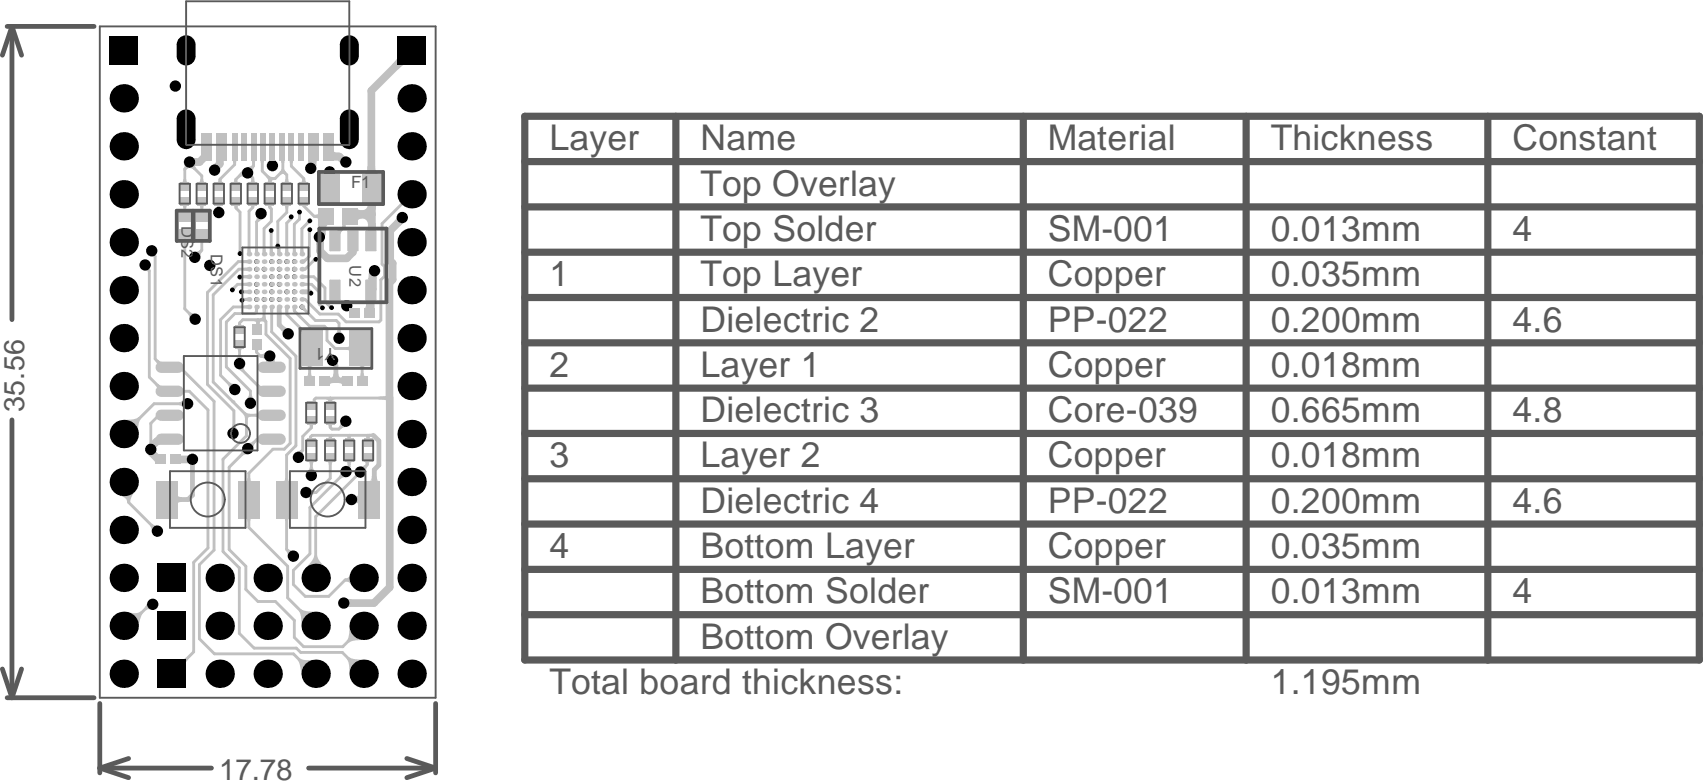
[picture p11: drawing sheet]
<svg xmlns="http://www.w3.org/2000/svg" width="301mm" height="138mm" viewBox="0 0 301 138" stroke-linecap="round" stroke-linejoin="round" font-family="sans-serif">
<defs><g id="words">
<g font-size="6.3" fill="#5a5a5a">
<text x="96.9" y="26.5">Layer</text>
<text x="123.5" y="26.5">Name</text>
<text x="184.8" y="26.5">Material</text>
<text x="224.1" y="26.5">Thickness</text>
<text x="266.8" y="26.5">Constant</text>
<text x="123.5" y="34.5">Top Overlay</text>
<text x="123.5" y="42.5">Top Solder</text>
<text x="184.8" y="42.5">SM-001</text>
<text x="224.1" y="42.5">0.013mm</text>
<text x="266.8" y="42.5">4</text>
<text x="96.9" y="50.5">1</text>
<text x="123.5" y="50.5">Top Layer</text>
<text x="184.8" y="50.5">Copper</text>
<text x="224.1" y="50.5">0.035mm</text>
<text x="123.5" y="58.5">Dielectric 2</text>
<text x="184.8" y="58.5">PP-022</text>
<text x="224.1" y="58.5">0.200mm</text>
<text x="266.8" y="58.5">4.6</text>
<text x="96.9" y="66.5">2</text>
<text x="123.5" y="66.5">Layer 1</text>
<text x="184.8" y="66.5">Copper</text>
<text x="224.1" y="66.5">0.018mm</text>
<text x="123.5" y="74.5">Dielectric 3</text>
<text x="184.8" y="74.5">Core-039</text>
<text x="224.1" y="74.5">0.665mm</text>
<text x="266.8" y="74.5">4.8</text>
<text x="96.9" y="82.5">3</text>
<text x="123.5" y="82.5">Layer 2</text>
<text x="184.8" y="82.5">Copper</text>
<text x="224.1" y="82.5">0.018mm</text>
<text x="123.5" y="90.4">Dielectric 4</text>
<text x="184.8" y="90.4">PP-022</text>
<text x="224.1" y="90.4">0.200mm</text>
<text x="266.8" y="90.4">4.6</text>
<text x="96.9" y="98.4">4</text>
<text x="123.5" y="98.4">Bottom Layer</text>
<text x="184.8" y="98.4">Copper</text>
<text x="224.1" y="98.4">0.035mm</text>
<text x="123.5" y="106.4">Bottom Solder</text>
<text x="184.8" y="106.4">SM-001</text>
<text x="224.1" y="106.4">0.013mm</text>
<text x="266.8" y="106.4">4</text>
<text x="123.5" y="114.4">Bottom Overlay</text>
<text x="96.9" y="122.4">Total board thickness:</text>
<text x="224.1" y="122.4">1.195mm</text>
</g>
<text font-size="5.2" fill="#5a5a5a" x="38.7" y="137.7">17.78</text>
<text font-size="5.1" fill="#5a5a5a" x="4.3" y="72.7" transform="rotate(-90 4.3 72.7)">35.56</text>
<g font-size="3" fill="#5a5a5a">
<text x="61.9" y="33.2">F1</text>
<text x="59.2" y="61.5" transform="rotate(-180 59.2 61.5)">Y1</text>
</g>
<g font-size="2.9" fill="#5a5a5a">
<text x="32" y="39.8" transform="rotate(90 32 39.8)">DS2</text>
<text x="37.2" y="44.8" transform="rotate(90 37.2 44.8)">DS1</text>
<text x="61.7" y="46.8" transform="rotate(90 61.7 46.8)">U2</text>
</g>
</g></defs>
<path d="M17.6 4.7h59.2v118.4h-59.2z" fill="none" stroke="#5a5a5a" stroke-width=".33"/>
<g fill="#c0c0c0">
<path d="M26 106.3l.6 1.2h-.5l-.4 .2-.2-.5z"/>
<path d="M26.5 92.8l.3-.4 .4 .2 .6 .1-1 1-.1-.6z"/>
<path d="M27.4 63.7l.5-.2 .4 .3h.3l-1 .5 .1-.2z"/>
<path d="M27.4 67.9l.5-.2 .4 .3h.3l-1 .5 .1-.2z"/>
<path d="M25.8 47.7l.6-.4 .1 .3-.3 .4z"/>
<path d="M32.1 116.4h.2l.5-.4 .3 .4-.3 .4v.3z"/>
<path d="M31.3 87.3a.66 .66 0 0 0 .8 .4v.8l-.3 .1a.48 .48 0 0 0-.5 .4z"/>
<path d="M31.5 71l.4-.2 .5-.3v1.4l-.5-.3-.4-.1z"/>
<path d="M34.4 44.4l.5-.1 .4-.2 .3 .4-.2 .3v.6z"/>
<path d="M35.1 36.2h1l-.2 .2-.1 .3h-.5v-.3z"/>
<path d="M32.1 36.2h1l-.2 .2-.1 .3h-.5v-.3z"/>
<path d="M32.3 37h.5l.1 .4 .2 .1h-1l.2-.1z"/>
<path d="M32.1 42.1h1l-.2 .2-.1 .4h-.5v-.4z"/>
<path d="M35.3 37h.5l.1 .4 .2 .1h-1l.2-.1z"/>
<path d="M35.1 42.1h1l-.2 .2-.1 .4h-.5v-.4z"/>
<path d="M35.3 31.6h.5l.1 .4 .2 .1h-1l.2-.1z"/>
<path d="M32.3 31.6h.5l.1 .4 .2 .1h-1l.2-.1z"/>
<path d="M42.7 79.1l1 1-.6 .1-.3 .2-.4-.3 .2-.4z"/>
<path d="M41 74.9h.5l.4 1-1.4-.3 .4-.3z"/>
<path d="M41.8 65l1.3-.4-.1 .4 .2 .4-.5 .2z"/>
<path d="M40.5 67.4l.4 .2 .5 .1-1 1v-.5l-.3-.4z"/>
<path d="M42 57h.5l.2 .4h-.9z"/>
<path d="M41.7 61.5h1.1l-.2 .2-.1 .4h-.5l-.1-.4z"/>
<path d="M42.9 51.2h.3v.5l-.3 .1z"/>
<path d="M42.9 52.6h.4v.5h-.2z"/>
<path d="M40.9 50.7l.3-.2 .4 .3-.2 .3z"/>
<path d="M43.1 53.9l.6-.1v.7l-.6-.1z"/>
<path d="M43.1 52.6l.6-.1v.6h-.6z"/>
<path d="M43.1 51.2h.6v.6l-.6-.1z"/>
<path d="M43.1 49.9l.6-.1v.7l-.6-.1z"/>
<path d="M42.6 48.5l.2 .1 .1 .5h-.3z"/>
<path d="M42.1 44.1h.5v.3h-.6z"/>
<path d="M43.1 48.6l.6-.1v.6h-.6z"/>
<path d="M43.1 47.2h.6v.6l-.6-.1z"/>
<path d="M43.1 45.9l.6-.1v.7l-.6-.1z"/>
<path d="M41.2 36.2h.9l-.2 .1v.4h-.5l-.1-.4z"/>
<path d="M42.8 30l.2 1.3-.3-.2-.4 .2-.2-.5z"/>
<path d="M41.3 31.7h.5l.2 .4h-.8z"/>
<path d="M38.6 31.6h.5v.4l.2 .1h-1l.2-.1z"/>
<path d="M40.9 28.2h1l-.2 .2-.1 .4h-.5v-.4z"/>
<path d="M44.9 73l.5-.1 .2-.2v1l-.2-.1-.5-.1z"/>
<path d="M47 63.6l1.4-.2v.6l-1.4 .2z"/>
<path d="M45.2 68.1l.4-.3 .4 .3h.2l-.7 .6v-.2z"/>
<path d="M44.8 61.7h.9l-.2 .4h-.5z"/>
<path d="M45.2 56.7h.6v.4l.2 .2h-1l.2-.2z"/>
<path d="M44.9 54.4h.7l-.1 .6h-.5z"/>
<path d="M46.3 54.4h.6l-.1 .6h-.5z"/>
<path d="M47.6 54.4h.6v.6h-.5z"/>
<path d="M47.6 44.1l.5-.2 .1 .6-.6 .1z"/>
<path d="M48.7 42.8h.6v.3h-.6z"/>
<path d="M48.9 43.8l.5-.2v.4l-.5 .1z"/>
<path d="M46.3 44h.5l.1 .6h-.6z"/>
<path d="M48.9 44l.5-.1 .2 .6-.7 .1z"/>
<path d="M45 44h.5l.1 .6h-.7z"/>
<path d="M47.5 41h.6v.2h-.5z"/>
<path d="M45.2 38.2l1.3 .4-.8 .5-.6-.2 .2-.3z"/>
<path d="M47.2 36.2h.7l-.1 .4h-.5z"/>
<path d="M44.2 36.2h.7l-.1 .4h-.5z"/>
<path d="M49.6 29.9h.5l.4 .5-.3 .5-.3-.2-.4 .2-.2-.5z"/>
<path d="M47 31.2l.3-.3 .4 .3h.5l.1 .6-.3 .1-.2 .4-.5-.2-.1-.5z"/>
<path d="M44.6 30.9l.2 .3-.4 .4-.3-.2z"/>
<path d="M47.3 31.6h.5l.1 .4 .2 .1h-1l.2-.1z"/>
<path d="M44.3 31.6h.5l.1 .4 .2 .1h-1l.2-.1z"/>
<path d="M47.8 27.7h.5l.1 .4 .4 .4h-1.4l.3-.4z"/>
<path d="M47.6 28.2h.9l-.1 .2-.1 .4h-.5l-.1-.4z"/>
<path d="M45.9 28.2h.9l-.2 .2-.1 .4h-.5z"/>
<path d="M44.2 28.2h1l-.2 .2v.4h-.5l-.1-.4z"/>
<path d="M49.4 28.2h.8l-.1 .6h-.5v-.4z"/>
<path d="M52.7 107.8l.3-.4a3.7 3.7 0 0 0 2.7 .5l-2.5 2.5-.1-1.7z"/>
<path d="M54.7 86.2l.4 .3 .4 .1v.5l-.4 .1-.4 .4z"/>
<path d="M54.7 82.3h.5l.1 .4 .3 .5h-1.4l.4-.5z"/>
<path d="M52.4 79.7l.8-.4 .4 .3-.2 .3 .1 .3z"/>
<path d="M54.5 77.1h.5v.3h-.5z"/>
<path d="M54.4 81.5h1l-.2 .1v.4h-.5l-.1-.4z"/>
<path d="M54.4 74.9h1l-.2 .1v.4h-.5l-.1-.4z"/>
<path d="M54.4 65.8h.5v.4l.2 .1h-1l.2-.1z"/>
<path d="M54.1 64.6h1l-.2 .1v.4h-.5l-.1-.4z"/>
<path d="M53.2 57.8l.6 .5h.3l-.8 .6v-.3l-.4-.4z"/>
<path d="M53.3 54.6l.4-.5 .1 .3-.3 .3z"/>
<path d="M51.6 54.4h.6v.5h-.5z"/>
<path d="M53.2 54.6l.5-.5 .3 .5-.3 .3z"/>
<path d="M53.5 49.8l.6 .1v.5l-.6 .1z"/>
<path d="M55.1 45.8l.2-.2 .3 .5-.2 .2z"/>
<path d="M51.7 44h.5v.6h-.6z"/>
<path d="M53.5 48.5l.6 .1v.5h-.6z"/>
<path d="M53.3 45.7l.6-.2 .3 .4-.6 .4z"/>
<path d="M53 44h.5l.1 .6h-.7z"/>
<path d="M55.4 37.9l1-.1 .5-.1v.9l-.5-.1-1-.1z"/>
<path d="M54.3 40.8l.6 .1-.1 .2-.5-.1z"/>
<path d="M51 38.5l.6 .1-.3 .4-.4-.3z"/>
<path d="M54.2 39l.4 .4-.2 .1-.3-.3z"/>
<path d="M52.5 37.7h.6v.3h-.5z"/>
<path d="M55.6 37.9l.4-.1 .1-.1v1l-.1-.2-.4-.1z"/>
<path d="M53.3 31.6h.5l.1 .4 .2 .1h-1l.2-.1z"/>
<path d="M50.9 28.2h1l-.2 .2-.1 .4h-.5v-.4z"/>
<path d="M61.6 110.4l2.5 2.5-1.7 .1-.9 .4-.4-.4a3.7 3.7 0 0 0 .5-2.6z"/>
<path d="M61.3 105.7h.7v1.4h-.7z"/>
<path d="M60.9 102a.79 .79 0 0 0 .8-.6l.3 1.8-.5-.5-.6-.2z"/>
<path d="M62.7 87.4l.8 .3v.8l-.8 .3z"/>
<path d="M62.3 87.7h.3a.48 .48 0 0 0 .5-.4v1.7a.66 .66 0 0 0-.8-.5z"/>
<path d="M58 77.1h.5v.3h-.5z"/>
<path d="M57.7 81.5h1.1l-.2 .1-.1 .4h-.5l-.1-.4z"/>
<path d="M61.1 81.5h1l-.2 .1-.1 .4h-.5v-.4z"/>
<path d="M61.3 76.9h.5l.1 .4 .2 .1h-1l.2-.1z"/>
<path d="M57.5 70.5l.7-.5 .8 .5-.4 .1-.1 .4h-.5l-.1-.4z"/>
<path d="M60 74.4l1.1 .9-.9 .3-.4-.3 .2-.4z"/>
<path d="M57.7 74.9h1.1l-.2 .1-.1 .4h-.5l-.1-.4z"/>
<path d="M58 70.2h.5l.1 .4 .2 .1h-1.1l.2-.1z"/>
<path d="M58 66.7a.75 .75 0 0 0 .8-.8h.9a.75 .75 0 0 0 .8 .8l-1.3 .9z"/>
<path d="M59.5 66.7h.3a.48 .48 0 0 0 .6-.4v1.7a.66 .66 0 0 0-.9-.4z"/>
<path d="M58.1 66.3a.66 .66 0 0 0 .9 .4v.9h-.3a.48 .48 0 0 0-.6 .4z"/>
<path d="M59.5 58.1h.6l.1 .4 .3 .5h-1.4l.3-.5z"/>
<path d="M61.1 61.2h.4l.1-.2v1l-.1-.2-.4-.1z"/>
<path d="M58.2 53.7l.2 .2-.3 .4-.2-.2z"/>
<path d="M61.1 38.1l.7 .7-.4 .2-.6 .4-.3-.3 .4-.6z"/>
<path d="M60.4 39.6h.8l-.2 .1-.1 .4h-.5z"/>
<path d="M59.4 40.7h.2l.5-.4 .3 .4-.3 .4v.3z"/>
<path d="M57.5 31h1.4l-.1 .6-1.3 .1z"/>
<path d="M58.9 26.7l.2 .2h.8v1.4h-1z"/>
<path d="M65.6 83.9h.8l.1 .4a.48 .48 0 0 0 .4 .5h-1.7a.65 .65 0 0 0 .4-.9z"/>
<path d="M64.7 76.9h.5v.4l.2 .1h-1l.2-.1z"/>
<path d="M64.3 81.5h.9l-.1 .1-.1 .4h-.5v-.4z"/>
<path d="M64.6 52.9h1.4l.1 1.4h-1.8l.2-.4z"/>
<path d="M64.5 52.9h1.9l-.3 .5-.1 .9h-1.4z"/>
<path d="M65.2 48.2l1.3 .5-.1 .6h-1.3z"/>
<path d="M65.1 48.3h1.3v1.1l-1.7-.1a.87 .87 0 0 0 .4-1z"/>
<path d="M64.9 39.3h1.4l.1 1.4h-1.9a1.44 1.44 0 0 0 .4-1.4z"/>
<path d="M33.1 55.4l.4-.4 .4 .2 .5 .1-1 1v-.5z"/>
<path d="M33.3 29.6l1.1-.8v.5l.2 .4-.4 .3z"/>
<path d="M32.5 29l1.1 .6-.8 .4-.4-.4 .2-.3z"/>
<path d="M34.1 27.9h.7v1.4h-.7z"/>
<path d="M42 62.6h.5l.1 .4 .4 .4h-1.4l.3-.4z"/>
<path d="M45.9 62.5h.8l.4-.2v1l-.4-.2h-.8z"/>
<path d="M46 62.5l.4-.1 .5-.3v1.4l-.5-.3-.4-.1z"/>
<path d="M47 62.9h1.4v.7l.2 .2h-1.8l.2-.2z"/>
<path d="M44.7 56.6l.8-.5 .8 .5-.4 .2-.1 .4h-.6l-.1-.4z"/>
<path d="M45.8 56.1l.4-.1 .1-.4 .5 .2 .3 .7-.4 .4-.7-.3z"/>
<path d="M52.8 116.1a2.41 2.41 0 0 0 1.8 .3h.8l-2.2 2.7-.3-1.8-.4-.8z"/>
<path d="M55.7 42.6l1.4-.2v.6l-1.3 .2z"/>
<path d="M54.4 28.2l1.4-.1-.1 1.1-1.3-.4z"/>
<path d="M54.4 28.2h1.7l-.2 .3-.1 .7h-1.4z"/>
<path d="M61.1 116.2l.4-.3a3.7 3.7 0 0 0 2.6 .5l-2.5 2.4-.1-1.7z"/>
<path d="M60 83.2l1 1h-.5l-.4 .3-.4-.4 .3-.4z"/>
<path d="M66.8 70l1-.1 .5-.2v1l-.5-.2h-1z"/>
<path d="M64.8 76.5h.8v.6l-.8-.1z"/>
<path d="M64.2 35.7h2.8a1.04 1.04 0 0 0-.7 1.3h-1.4a1.04 1.04 0 0 0-.7-1.3z"/>
<path d="M21.1 87.4l2.8-1-.7 1.3-.3 .9h-.5a1.4 1.4 0 0 0-1.3-1.2z"/>
<path d="M21.9 74.1l1.7-.2 .9-.3 .3 .3a3.7 3.7 0 0 0-.5 2.6z"/>
<path d="M55.4 97.9h.5a3.7 3.7 0 0 0 1.5 2.2h-3.5l1.2-1.2z"/>
<path d="M43.4 91.4h1l-.2 .2-.1 .3h-.5v-.3z"/>
<path d="M50 91.4h1.1l-.2 .2-.1 .3h-.5l-.1-.3z"/>
<path d="M43.6 84.3h.5l.1 .4 .2 .1h-1l.2-.1z"/>
<path d="M50.3 84.3h.5l.1 .4 .2 .1h-1.1l.2-.1z"/>
<path d="M63.5 82.3l.6-.1 .3-.2 .4 .3-.2 .4-.1 .5z"/>
<path d="M43.7 78.1h.5l.4-.3 .4 .4-.2 .4-.1 .5z"/>
<path d="M43.2 72.6l.4 .3 .5 .1 .1 .5-.4 .1-.1 .4-.5-.1-.1-.5-.2-.4z"/>
<path d="M63.6 65.8h.5l.1 .4 .2 .1h-1l.2-.1z"/>
<path d="M63.4 64.6h1l-.2 .1-.1 .4h-.5v-.4z"/>
<path d="M49.5 58.1l.6-.6 .7 .4-1 1z"/>
<path d="M50.3 54.4h.6l-.1 .6h-.5z"/>
<path d="M43.7 44h.5v.6h-.6z"/>
<path d="M50.3 44h.5l.1 .6h-.6z"/>
<path d="M56.1 40.2l1.3 .1-.1 1.2-1.3-.6z"/>
<path d="M50.1 36.2h1l-.2 .2-.1 .3h-.5v-.3z"/>
<path d="M56.1 39.6h2a1.05 1.05 0 0 0-.7 1.3h-1.3z"/>
<path d="M63.1 36.8a.77 .77 0 0 0 .8 .3h.5v1.4a1.05 1.05 0 0 0-1.3 .7z"/>
<path d="M50.3 31.6h.5l.1 .4 .2 .1h-1l.2-.1z"/>
<path d="M64.8 29.3h1.4a1.05 1.05 0 0 0 .6 1.4h-2.7a1.05 1.05 0 0 0 .7-1.4z"/>
<path d="M70 38.5l1.1 .9-.4 .4-1.1-.8z"/>
<path d="M70.1 9.5l1.9 1.9a1.12 1.12 0 0 0-1.3 .4l-.6 .5-.9-.9a2 2 0 0 0 1-1.8z"/>
<path d="M22.4 108a2.63 2.63 0 0 0 2.5-.2l.2 .5-.4 1.1-.4 1.5z"/>
<path d="M50.5 97.2l.3-.4 .4 .2 .5 .1-.9 1-.1-.5z"/>
<path d="M43.9 69.6h.5l.1 .4 .4 .4h-1.4l.3-.4z"/>
<path d="M63.6 37.1a1.2 1.2 0 0 0 1.3-1.3l1.4 2-1.4 2a1.2 1.2 0 0 0-1.3-1.3z"/>
<path d="M43.5 29.5l1-.3 .4 .3-.2 .3v.6z"/>
</g>
<g fill="none" stroke="#c0c0c0" stroke-width=".51">
<path d="M32.6 29.8v3M33.4 28.6v.2M35.6 31v1.8M25.6 46.7v.3l.7 .8M26.8 44.2v.4l.6 .6M34.4 45.4h.1M35.6 44.1l-1.2 1.3M26.3 66.5l2.5 2.5h1M27.4 63.3l1.4 1.5h1.1M29.9 73.2h-1.9l-1.4 1.5M41.3 72.5v3.8M43.5 76.9l-4.2 4.1"/>
<path d="M21.8 85l.9 .9v2.7M39.3 97.3l2.9 2.9M26.4 106.6h.5"/>
</g>
<path d="M28.3 77.5l-.4 .3h-.2l-1 1v.3l-.1 .2 .1 .1v.5l1.2 1.1h.5M33.9 81h-2.9" fill="none" stroke="#c0c0c0" stroke-width="1.4"/>
<path d="M33.9 87.3l-.7 .8" fill="none" stroke="#c0c0c0" stroke-width=".85"/>
<circle cx="41.1" cy="70.9" r=".25" fill="#c0c0c0"/>
<path d="M38.9 66.2l2.5 2.5M41.1 70.9l2.4 2.3" fill="none" stroke="#c0c0c0" stroke-width=".51"/>
<circle cx="41.2" cy="68.5" r=".25" fill="#c0c0c0"/>
<g fill="none" stroke="#c0c0c0" stroke-width=".51">
<path d="M38.6 36.3v1.2M38.6 36.3h.1M38.8 31.6v1l-.2 .2M41.6 35.5h.1M41.6 36.7l.7 .7M42.8 30.5l-1.2 1.2v1.1M41.9 50.1l-.9 1M42.3 57v1.1M42.5 48.8l-.2 .1M42.8 52.8l-.1 .2M46.9 56.7v2.3M42.3 64.1v.7"/>
<path d="M45.3 77.5h2.7M46.5 69h1.4M48.1 79.2h2M45.5 106.1h3.1"/>
</g>
<path d="M39.1 25.8l-.3 .3M47.7 64.6l-.2 .2" fill="none" stroke="#c0c0c0" stroke-width="1.4"/>
<circle cx="45.3" cy="60.8" r=".25" fill="#c0c0c0"/>
<g fill="none" stroke="#c0c0c0" stroke-width=".51">
<path d="M44.6 31.4v1.4M46.1 37.7v.7l-.8 .7M46.3 30.2l1.3 1.3M46.4 25.8l-.1 .2M47.6 36.6l.3 .3v2.1l-1.3 1.3M47.6 31.5v1.3M49.7 25.8l.2 .2M49.9 30.1l-1.4 1.4h-.9M45.3 54.1v.9l-.4 .3M45.5 57.9l-.2 .3M46.6 44.8h.1M47.8 44.7l.1 .1"/>
<path d="M49 43.4l.2 .3 .1 1.1M53.3 52.8h.5l2.6 2.6M53.5 58.4v2.2l1.6 1.5-.5 .5M56.3 51.5v2.1l.6 .7M45.3 60.8v1.3M53.4 77v2.4l-.8 .8v.5M54.8 77.1l-.1 .8 .2 .2M54.9 74.1v1.4M55.7 70.2l-.3 .3v.5l-.5 .5M54 86.9h1.7M54.7 97.7l-2.9 2.9v2.5M51.9 112.4l1.7 1.7"/>
<path d="M52.3 114.3l.7 .8M55.3 118.8h.4"/>
</g>
<circle cx="53.3" cy="54.1" r=".25" fill="#c0c0c0"/>
<g fill="none" stroke="#c0c0c0" stroke-width=".51">
<path d="M51.4 38.2v.4M52.8 37.4v1.2l-.9 1M52.8 37.4h.1M53.6 36.3l1.8 1.9M53.6 31.5v1.3M54.7 39h.1M54.7 39l-1.4 1.3M51.9 54.1v.8M53.3 50.1h1.6l1.4 1.4M53.3 48.8h2M54.6 45.2l-1 1h-.3M54.6 40.5v.1"/>
<path d="M55.7 45.7h-.1l-1.8 1.8h-.5"/>
</g>
<path d="M53.3 51.5h1.3l.2 .2" fill="none" stroke="#c0c0c0" stroke-width=".85"/>
<path d="M56.3 41.7l.2 .3" fill="none" stroke="#c0c0c0" stroke-width="1.4"/>
<circle cx="53.6" cy="32.8" r=".25" fill="#c0c0c0"/>
<g fill="none" stroke="#c0c0c0" stroke-width="1.4">
<path d="M65.5 16l.1 26.3-.2 .2M33.4 28.6h1.8M36.5 25.8v1.5M38.8 26.1v2.8l-1 .9v.2M55.4 25.8l-.3 .3v3.1l-.3 .3v.2M57.4 38.2l-.6 .6v2.5l-.5 .4M58.1 30.3l.1 2.7M58.2 27.6h1.7l.9 1h.2M65.6 37.8h-3.5l-.4 .4M56.5 42v2.3l1.3 1.3h3.4l1-1.1v-2M66.1 47.8v.1l-.4 .4v2.7l-.4 .4v3.6l-.1 .1M68.8 40.7v5.3l.5 .4v2.9l-.6 .6v20.3"/>
<path d="M28.3 77.5h1.6M47.6 62.8l.1 .1v1.7M68.7 70.2v33.4l-2.7 2.8h-5.4"/>
</g>
<g fill="none" stroke="#c0c0c0" stroke-width=".51">
<path d="M32.6 35.5v2.8M32.6 29.8l.8-.8v-.2l2.2 2.2M35.6 35.5v2.8M38.6 35.5l-.4 .4 .4 .4M41.4 25.8v3.2l-2.6 2.6M41.6 35.5v1.2M42.3 37.4v7.3M43.7 30.3v.2l.9 .9M44.6 35.5v1.1l-.7 .6M44.7 25.8v3.5M45.3 39.1v5.7M46.3 26v4.2"/>
<path d="M47.6 35.5v1.1M48.1 25.8v3.4M49.9 26v4.1l.7 .7M50.6 37.5l-1.6 1.6v4.3M51.4 38.6l-.8 .7M51.4 25.8v3.5l2.2 2.2M51.9 39.6v5.2M53.6 35.5v.8M55.4 38.2h2M61.7 38.2l-1 1v.9l-1.6 1.6v.8M67.4 39.5v7.1l.4 .4v1.7l-.6 .7v7.1l-.3 .3h-5.9l-1.3-1.4h-3.3M72.6 34.3h.1"/>
<path d="M26.3 47.8v18.7M27.4 45.2v18.1M32.6 41.3v13.2l1.8 1.8M35.6 41.3v2.8M36.6 51.6v16.2M41.9 50.1h2M42 46.2h1.9M42.5 48.8h1.4M42.6 51.5h1.3M42.8 52.8h1.1M42.8 56.4l-.5 .6M43.9 47.5h-1.8l-4.5 4.5v15.4l3.5 3.5"/>
<path d="M43.9 54.1h-2.7l-2.3 2.3v9.8M44.9 55.3h-3.5l-1.5 1.5v7.9M46.6 40.3v4.5M46.6 54.1v2.3M46.6 56.4l.3 .3M46.6 56.4h-1.1v1.5M47.8 40.7v4M47.9 54.1v4.4M50.6 44.8h.1M50.6 54.1v1.4M51.9 54.9l2.7 2.6h2.6l.5 .5v2l1.4 1.5h4.3l.5 .4v5.2M53.3 54.1l2.3 2.4h3.7l.5 .5v2.7"/>
<path d="M53.3 40.3v4.5M54.6 40.6v4.6M57.3 50.8v2.4l1.2 1.1M57.9 53.7h.1M26.6 74.7v4.6M27.2 71.2h5.9M29.9 69h3.5l3.3 3.3v24.4l-2.5 2.5v15.8M29.9 73.2h1.1M29.9 64.8h1.8M37.8 70.8v26.2M41.3 76.3l-.2 .1M42.3 60.8v3.3"/>
<path d="M42.3 64.8l4.2 4.2M43.7 79.2h.1M43.9 79l-.2 .2M44.2 69v2.1M45.3 62.1l.6 .7h1.7M45.3 77.5l-1.4 1.5M47.9 73.2h-4.4v3.7M51.2 63.2v15l-1.1 1M52.2 62.8v15.8l-1.6 1.7M54.6 62.6v4.5M54.9 75.5l-1.5 1.5M55 76.8l-.2 .3"/>
<path d="M55.7 70.2h2.5v1.3M58.2 78.1v-1l.3-.3h3.2l-.1 .1v1.2M58.2 74.1v1.3l.3 .3h1.3l1.2-1.2v-.2M65.9 76.8h-1.1l.1 1.3M35.2 99.6v13.1l2.6 2.6M39.3 81v16.3M40.4 82.4v14.5l3 3v4.1l2.1 2.1M54.7 89.5v8.2M54.9 80.8v3.1M55.7 91.1v10.8M58.2 80.8v3.6l-2.5 2.5M61.6 80.8v1.5l-.7 .7v.3l.1-.1"/>
<path d="M64.9 80.8l-.1 .1v1.1M21.8 110.4h.8M42.2 100.2v11.5l2.6 2.6h7.5M48.6 106.1l3.3 3.3v3M51.8 115.3l3.5 3.5M53 115.1h7.4M53.6 114.1h6.9M64.1 101.9l-.3 .4h-2.9l-2.9 2.9h-4.2l-2-2.1"/>
</g>
<path d="M49.3 54.1v3.2l1.5 1.6M57.2 67.1h4.1M58.7 63.6v.3l.5 .6v2.6M65.9 76.8l.9 1v4.2l-.8 .9v4l-1.1 1.1M29.4 88.1h3.8M33.9 81v6.3M62 88.1h3" fill="none" stroke="#c0c0c0" stroke-width=".85"/>
<circle cx="43.7" cy="30.5" r=".25" fill="#c0c0c0"/>
<g fill="none" stroke="#c0c0c0" stroke-width=".51">
<path d="M42.8 30.5h.9M43.9 37.2v7.6M44.7 29.3l-1 1M50.6 39.3v5.5M50.6 30.8v2M50.6 35.5v2M72.6 34.3l-5.2 5.2M42 46.2l-5.4 5.4M42.8 56.4h2.7M46.9 59l4.3 4.2M47.9 58.5l4.3 4.3M50.6 55.5l2.9 2.9"/>
<path d="M55.3 48.8l2 2M27.2 71.2l-5.4 5.4M31.7 64.8l6.1 6M36.6 67.8l4.7 4.7M39.9 64.7l4.3 4.3M43.7 79.2l-3.3 3.2M48.1 79.2l-4.2 4.3v9.5l6.8 6.9v5.5l5 5M55 76.8h3.5M58.2 70.2h10.5M61.7 76.8h3.1M22.7 88.6l5.1 5.1M37.8 97l-2.6 2.6"/>
<path d="M50.6 80.3v16.6l1.2 1.2M60.9 83.3l-6.2 6.2M64.8 82l-9.1 9.1M26.4 106.6l-3.8 3.8M34.2 115l-3.9 3.8M37.8 115.3h14M60.4 115.1l3.7 3.7M64.1 110.4l-3.6 3.7"/>
</g>
<path d="M72.6 8.9l-7.1 7.1M36.5 27.3l-1.3 1.3M58 25.9v1.4l.2 .3M71 38.4v.2l-2.2 2.1" fill="none" stroke="#c0c0c0" stroke-width="1.4"/>
<g fill="#000">
<path d="M32.8 9.9h1.7zM32.8 9.9h1.7a1.67 1.67 0 0 1-1.7 1.7z"/>
<path d="M32.8 6.2v1.7zM32.8 6.2a1.67 1.67 0 0 1 1.7 1.7h-1.7z"/>
<path d="M31.2 7.9h1.6zM31.7 6.7l.7-.4 .4-.1v1.7h-1.6v-.5z"/>
<path d="M32.8 9.9v1.7zM31.2 9.9h1.6v1.7a1.67 1.67 0 0 1-1.6-1.7z"/>
<path d="M61.6 9.9h1.7zM61.6 9.9h1.7a1.67 1.67 0 0 1-1.7 1.7z"/>
<path d="M61.6 6.2v1.7zM61.6 6.2a1.67 1.67 0 0 1 1.7 1.7h-1.7z"/>
<path d="M59.9 7.9h1.7zM60.4 6.7l.8-.4 .4-.1v1.7h-1.7l.1-.5z"/>
<path d="M61.6 9.9v1.7zM59.9 9.9h1.7v1.7a1.67 1.67 0 0 1-1.7-1.7z"/>
<path d="M32.8 24.6h1.7zM32.8 24.6h1.7a1.67 1.67 0 0 1-1.7 1.7z"/>
<path d="M32.8 19.3v1.7zM32.8 19.3a1.67 1.67 0 0 1 1.7 1.7h-1.7z"/>
<path d="M31.2 21h1.6zM31.7 19.8l.7-.4 .4-.1v1.7h-1.6v-.5z"/>
<path d="M32.8 24.6v1.7zM31.2 24.6h1.6v1.7a1.67 1.67 0 0 1-1.6-1.7z"/>
<path d="M61.6 24.6h1.7zM61.6 24.6h1.7a1.67 1.67 0 0 1-1.7 1.7z"/>
<path d="M61.6 19.3v1.7zM61.6 19.3a1.67 1.67 0 0 1 1.7 1.7h-1.7z"/>
<path d="M59.9 21h1.7zM60.4 19.8l.8-.4 .4-.1v1.7h-1.7l.1-.5z"/>
<path d="M61.6 24.6v1.7zM59.9 24.6h1.7v1.7a1.67 1.67 0 0 1-1.7-1.7z"/>
<circle cx="21.8" cy="17.3" r="2.5"/>
<circle cx="30.9" cy="15.2" r="1"/>
<circle cx="72.6" cy="17.3" r="2.5"/>
<circle cx="21.8" cy="25.8" r="2.5"/>
<circle cx="21.8" cy="34.3" r="2.5"/>
<circle cx="33.4" cy="28.6" r="1"/>
<circle cx="37.8" cy="30" r="1"/>
<circle cx="38.6" cy="37.5" r="1"/>
<circle cx="43.7" cy="30.5" r="1"/>
<circle cx="46.1" cy="37.7" r="1"/>
<circle cx="48.1" cy="29.2" r="1"/>
<circle cx="51.4" cy="38.2" r=".42"/>
<circle cx="52.8" cy="37.4" r=".42"/>
<circle cx="54.7" cy="39" r=".42"/>
<circle cx="54.8" cy="29.7" r="1"/>
<circle cx="58.1" cy="30.3" r="1"/>
<circle cx="61" cy="28.6" r="1"/>
<circle cx="71" cy="38.4" r="1"/>
<circle cx="72.6" cy="34.3" r="2.5"/>
<circle cx="72.6" cy="25.8" r="2.5"/>
<circle cx="21.8" cy="59.6" r="2.5"/>
<circle cx="21.8" cy="51.2" r="2.5"/>
<circle cx="21.8" cy="42.7" r="2.5"/>
<circle cx="25.6" cy="46.7" r="1"/>
<circle cx="26.8" cy="44.2" r="1"/>
<circle cx="34.4" cy="45.4" r="1"/>
<circle cx="34.4" cy="56.3" r="1"/>
<circle cx="37" cy="46.8" r="1"/>
<circle cx="41" cy="51.1" r=".42"/>
<circle cx="42.3" cy="48.9" r=".42"/>
<circle cx="42.3" cy="44.7" r=".42"/>
<circle cx="42.6" cy="51.5" r=".42"/>
<circle cx="42.7" cy="53" r=".42"/>
<circle cx="45.3" cy="51.5" r=".42"/>
<circle cx="45.3" cy="52.8" r=".42"/>
<circle cx="45.3" cy="47.5" r=".42"/>
<circle cx="45.3" cy="46.2" r=".42"/>
<circle cx="45.3" cy="50.1" r=".42"/>
<circle cx="46.6" cy="47.5" r=".42"/>
<circle cx="46.6" cy="52.8" r=".42"/>
<circle cx="47.8" cy="40.7" r=".42"/>
<circle cx="47.9" cy="51.5" r=".42"/>
<circle cx="47.9" cy="46.2" r=".42"/>
<circle cx="47.9" cy="52.8" r=".42"/>
<circle cx="47.9" cy="50.1" r=".42"/>
<circle cx="47.9" cy="48.8" r=".42"/>
<circle cx="49" cy="43.4" r=".42"/>
<circle cx="49.3" cy="46.2" r=".42"/>
<circle cx="49.3" cy="47.5" r=".42"/>
<circle cx="49.3" cy="52.8" r=".42"/>
<circle cx="49.3" cy="50.1" r=".42"/>
<circle cx="49.3" cy="48.8" r=".42"/>
<circle cx="50.6" cy="46.2" r=".42"/>
<circle cx="50.6" cy="51.5" r=".42"/>
<circle cx="50.6" cy="48.8" r=".42"/>
<circle cx="50.8" cy="58.9" r="1"/>
<circle cx="51.9" cy="46.2" r=".42"/>
<circle cx="51.9" cy="47.5" r=".42"/>
<circle cx="51.9" cy="52.8" r=".42"/>
<circle cx="51.9" cy="51.5" r=".42"/>
<circle cx="51.9" cy="48.8" r=".42"/>
<circle cx="53.3" cy="54.1" r=".42"/>
<circle cx="54.6" cy="40.5" r=".42"/>
<circle cx="54.8" cy="51.7" r=".42"/>
<circle cx="55.7" cy="45.7" r=".42"/>
<circle cx="56.3" cy="41.8" r="1"/>
<circle cx="56.9" cy="54.3" r=".42"/>
<circle cx="58.5" cy="54.3" r=".42"/>
<circle cx="59.8" cy="59.7" r="1"/>
<circle cx="61.2" cy="53.9" r="1"/>
<circle cx="66.1" cy="47.8" r="1"/>
<circle cx="72.6" cy="59.6" r="2.5"/>
<circle cx="72.6" cy="51.2" r="2.5"/>
<circle cx="72.6" cy="42.7" r="2.5"/>
<circle cx="21.8" cy="76.6" r="2.5"/>
<circle cx="21.8" cy="68.1" r="2.5"/>
<circle cx="26.6" cy="79.3" r="1"/>
<circle cx="33.1" cy="71.2" r="1"/>
<circle cx="41.1" cy="76.4" r="1"/>
<circle cx="41.4" cy="68.7" r="1"/>
<circle cx="42.3" cy="64.1" r="1"/>
<circle cx="43.7" cy="79.1" r="1"/>
<circle cx="44.2" cy="71.1" r="1"/>
<circle cx="47.6" cy="62.8" r="1"/>
<circle cx="58.7" cy="63.6" r="1"/>
<circle cx="61" cy="74.3" r="1"/>
<circle cx="72.6" cy="68.1" r="2.5"/>
<circle cx="72.6" cy="76.6" r="2.5"/>
<circle cx="21.8" cy="93.5" r="2.5"/>
<circle cx="21.8" cy="85" r="2.5"/>
<circle cx="27.8" cy="93.7" r="1"/>
<circle cx="33.9" cy="81" r="1"/>
<circle cx="51.8" cy="98.1" r="1"/>
<circle cx="52.6" cy="80.7" r="1"/>
<circle cx="54" cy="86.9" r="1"/>
<circle cx="54.9" cy="83.9" r="1"/>
<circle cx="61" cy="83.2" r="1"/>
<circle cx="62" cy="88.1" r="1"/>
<circle cx="63.5" cy="83.3" r="1"/>
<circle cx="72.6" cy="85" r="2.5"/>
<circle cx="72.6" cy="93.5" r="2.5"/>
<circle cx="21.8" cy="118.8" r="2.5"/>
<circle cx="21.8" cy="110.4" r="2.5"/>
<circle cx="21.8" cy="101.9" r="2.5"/>
<circle cx="26.9" cy="106.6" r="1"/>
<circle cx="38.8" cy="118.8" r="2.5"/>
<circle cx="38.8" cy="101.9" r="2.5"/>
<circle cx="38.8" cy="110.4" r="2.5"/>
<circle cx="47.2" cy="118.8" r="2.5"/>
<circle cx="47.2" cy="101.9" r="2.5"/>
<circle cx="47.2" cy="110.4" r="2.5"/>
<circle cx="55.7" cy="101.9" r="2.5"/>
<circle cx="55.7" cy="118.8" r="2.5"/>
<circle cx="55.7" cy="110.4" r="2.5"/>
<circle cx="60.6" cy="106.4" r="1"/>
<circle cx="64.1" cy="110.4" r="2.5"/>
<circle cx="64.1" cy="118.8" r="2.5"/>
<circle cx="64.1" cy="101.9" r="2.5"/>
<circle cx="72.6" cy="118.8" r="2.5"/>
<circle cx="72.6" cy="101.9" r="2.5"/>
<circle cx="72.6" cy="110.4" r="2.5"/>
</g>
<g fill="#000">
<path d="M19.3 6.4h5v5h-5z" fill-rule="evenodd"/>
<path d="M32.8 6.2l1.7 1.7v2l-1.7 1.7-1.6-1.7v-2z" fill-rule="evenodd"/>
<path d="M59.9 7.9l1.7-1.7 1.7 1.7v2l-1.7 1.7-1.7-1.7z" fill-rule="evenodd"/>
<path d="M70.1 6.4h5v5h-5z" fill-rule="evenodd"/>
<path d="M31.2 21l1.6-1.7 1.7 1.7v3.6l-1.7 1.7-1.6-1.7z" fill-rule="evenodd"/>
<path d="M59.9 21l1.7-1.7 1.7 1.7v3.6l-1.7 1.7-1.7-1.7z" fill-rule="evenodd"/>
<path d="M27.8 99.4h5v5h-5z" fill-rule="evenodd"/>
<path d="M27.8 116.4h5v4.9h-5z" fill-rule="evenodd"/>
<path d="M27.8 107.9h5v5h-5z" fill-rule="evenodd"/>
</g>
<g fill="#c0c0c0">
<path d="M27.4 80.2h1.9v1.7h-1.9z" fill-rule="evenodd"/>
<path d="M34.6 40.5h2v1.7h-2z" fill-rule="evenodd"/>
<path d="M34.6 37.5h2v1.7h-2z" fill-rule="evenodd"/>
<path d="M31.6 40.5h2v1.7h-2z" fill-rule="evenodd"/>
<path d="M31.6 37.5h2v1.7h-2z" fill-rule="evenodd"/>
<path d="M31.8 32.1h1.5v1.5h-1.5z" fill-rule="evenodd"/>
<path d="M34.8 32.1h1.5v1.5h-1.5z" fill-rule="evenodd"/>
<path d="M41.5 60.1h1.5v1.5h-1.5z" fill-rule="evenodd"/>
<path d="M41.5 57.4h1.5v1.5h-1.5z" fill-rule="evenodd"/>
<path d="M37.8 32.1h1.5v1.5h-1.5z" fill-rule="evenodd"/>
<path d="M40.8 32.1h1.5v1.5h-1.5z" fill-rule="evenodd"/>
<path d="M38.1 23.4h1.9v4.9h-1.9z" fill-rule="evenodd"/>
<path d="M40.9 23.4h1v4.9h-1z" fill-rule="evenodd"/>
<path d="M42.6 23.4h1v4.9h-1z" fill-rule="evenodd"/>
<path d="M44.4 57.2h1.7v1.9h-1.7z" fill-rule="evenodd"/>
<path d="M44.4 59.8h1.7v1.9h-1.7z" fill-rule="evenodd"/>
<path d="M46.8 32.1h1.5v1.5h-1.5z" fill-rule="evenodd"/>
<path d="M49.2 23.4h1v4.9h-1z" fill-rule="evenodd"/>
<path d="M44.2 23.4h1v4.9h-1z" fill-rule="evenodd"/>
<path d="M45.9 23.4h1v4.9h-1z" fill-rule="evenodd"/>
<path d="M47.6 23.4h1v4.9h-1z" fill-rule="evenodd"/>
<path d="M54.2 80h1.5v1.5h-1.5z" fill-rule="evenodd"/>
<path d="M54.2 77.4h1.5v1.5h-1.5z" fill-rule="evenodd"/>
<path d="M54.2 70.7h1.5v1.5h-1.5z" fill-rule="evenodd"/>
<path d="M54.2 73.4h1.5v1.5h-1.5z" fill-rule="evenodd"/>
<path d="M53.7 66.3h1.8v1.7h-1.8z" fill-rule="evenodd"/>
<path d="M52.8 32.1h1.5v1.5h-1.5z" fill-rule="evenodd"/>
<path d="M54.4 23.4h1.9v4.9h-1.9z" fill-rule="evenodd"/>
<path d="M52.6 23.4h1v4.9h-1z" fill-rule="evenodd"/>
<path d="M50.9 23.4h1v4.9h-1z" fill-rule="evenodd"/>
<path d="M60.8 77.4h1.5v1.5h-1.5z" fill-rule="evenodd"/>
<path d="M60.8 80h1.5v1.5h-1.5z" fill-rule="evenodd"/>
<path d="M60.3 66.3h1.9v1.7h-1.9z" fill-rule="evenodd"/>
<path d="M60.4 36.7h2.7v2.9h-2.7z" fill-rule="evenodd"/>
<path d="M31.8 34.7h1.5v1.5h-1.5z" fill-rule="evenodd"/>
<path d="M34.8 34.7h1.5v1.5h-1.5z" fill-rule="evenodd"/>
<path d="M37.8 34.7h1.5v1.5h-1.5z" fill-rule="evenodd"/>
<path d="M40.8 34.7h1.5v1.5h-1.5z" fill-rule="evenodd"/>
<path d="M46.8 34.7h1.5v1.5h-1.5z" fill-rule="evenodd"/>
<path d="M52.8 34.7h1.5v1.5h-1.5z" fill-rule="evenodd"/>
<path d="M58.3 49.3h1.6l.2 .2v3.3l-.2 .2h-1.6l-.2-.2v-3.3z" fill-rule="evenodd"/>
<path d="M58.3 40.7h1.6l.2 .1v3.4l-.2 .1h-1.6l-.2-.1v-3.4z" fill-rule="evenodd"/>
<path d="M61.2 40.8l.2-.1h1.7l.1 .1v3.4l-.1 .1h-1.7l-.2-.1z" fill-rule="evenodd"/>
<path d="M61.7 54.3h1.8v1.7h-1.8z" fill-rule="evenodd"/>
<path d="M64.4 49.5l.2-.2h1.6l.2 .2v3.3l-.2 .2h-1.6l-.2-.2z" fill-rule="evenodd"/>
<path d="M64.4 40.8l.2-.1h1.6l.2 .1v3.4l-.2 .1h-1.6l-.2-.1z" fill-rule="evenodd"/>
<path d="M53.3 58.3h3.6v6.3h-3.6z" fill-rule="evenodd"/>
<path d="M30 80.2h1.9v1.7h-1.9z" fill-rule="evenodd"/>
</g>
<g fill="#c0c0c0">
<path d="M59.9 52.8h.2zM59.9 52.8h.2l-.2 .2z"/>
<path d="M59.9 49.3v.2zM59.9 49.3l.2 .2h-.2z"/>
<path d="M58.1 49.5h.2zM58.1 49.4l.2-.1v.2h-.2z"/>
<path d="M58.3 52.8v.2zM58.1 52.8h.2v.2z"/>
<path d="M59.9 44.2h.2zM59.9 44.2h.2l-.2 .1z"/>
<path d="M59.9 40.7v.1zM59.9 40.7l.2 .1h-.2z"/>
<path d="M58.1 40.8h.2zM58.1 40.7h.2v.1h-.2z"/>
<path d="M58.3 44.2v.1zM58.1 44.2h.2v.1z"/>
<path d="M63.1 44.2h.1zM63.1 44.2h.1l-.1 .1z"/>
<path d="M63.1 40.7v.1zM63.1 40.7l.1 .1h-.1z"/>
<path d="M61.2 40.8h.2zM61.3 40.7h.1v.1h-.2z"/>
<path d="M61.4 44.2v.1zM61.2 44.2h.2v.1z"/>
<path d="M66.2 52.8h.2zM66.2 52.8h.2l-.2 .2z"/>
<path d="M66.2 49.3v.2zM66.2 49.3l.2 .2h-.2z"/>
<path d="M64.4 49.5h.2zM64.5 49.4l.1-.1v.2h-.2z"/>
<path d="M64.6 52.8v.2zM64.4 52.8h.2v.2z"/>
<path d="M66.2 44.2h.2zM66.2 44.2h.2l-.2 .1z"/>
<path d="M66.2 40.7v.1zM66.2 40.7l.2 .1h-.2z"/>
<path d="M64.4 40.8h.2zM64.5 40.7h.1v.1h-.2z"/>
<path d="M64.6 44.2v.1zM64.4 44.2h.2v.1z"/>
<circle cx="49.3" cy="50.1" r=".42"/>
<circle cx="49.3" cy="51.5" r=".42"/>
<circle cx="49.3" cy="52.8" r=".42"/>
<circle cx="49.3" cy="54.1" r=".42"/>
<circle cx="47.9" cy="50.1" r=".42"/>
<circle cx="47.9" cy="51.5" r=".42"/>
<circle cx="47.9" cy="52.8" r=".42"/>
<circle cx="47.9" cy="54.1" r=".42"/>
<circle cx="46.6" cy="50.1" r=".42"/>
<circle cx="46.6" cy="51.5" r=".42"/>
<circle cx="46.6" cy="52.8" r=".42"/>
<circle cx="46.6" cy="54.1" r=".42"/>
<circle cx="45.3" cy="50.1" r=".42"/>
<circle cx="45.3" cy="51.5" r=".42"/>
<circle cx="45.3" cy="52.8" r=".42"/>
<circle cx="45.3" cy="54.1" r=".42"/>
<circle cx="49.3" cy="44.8" r=".42"/>
<circle cx="49.3" cy="46.2" r=".42"/>
<circle cx="49.3" cy="47.5" r=".42"/>
<circle cx="49.3" cy="48.8" r=".42"/>
<circle cx="47.9" cy="44.8" r=".42"/>
<circle cx="47.9" cy="46.2" r=".42"/>
<circle cx="47.9" cy="47.5" r=".42"/>
<circle cx="47.9" cy="48.8" r=".42"/>
<circle cx="46.6" cy="44.8" r=".42"/>
<circle cx="46.6" cy="46.2" r=".42"/>
<circle cx="46.6" cy="47.5" r=".42"/>
<circle cx="46.6" cy="48.8" r=".42"/>
<circle cx="45.3" cy="44.8" r=".42"/>
<circle cx="45.3" cy="46.2" r=".42"/>
<circle cx="45.3" cy="47.5" r=".42"/>
<circle cx="45.3" cy="48.8" r=".42"/>
<circle cx="53.3" cy="50.1" r=".42"/>
<circle cx="53.3" cy="51.5" r=".42"/>
<circle cx="53.3" cy="52.8" r=".42"/>
<circle cx="53.3" cy="54.1" r=".42"/>
<circle cx="51.9" cy="50.1" r=".42"/>
<circle cx="51.9" cy="51.5" r=".42"/>
<circle cx="51.9" cy="52.8" r=".42"/>
<circle cx="51.9" cy="54.1" r=".42"/>
<circle cx="53.3" cy="44.8" r=".42"/>
<circle cx="53.3" cy="46.2" r=".42"/>
<circle cx="53.3" cy="47.5" r=".42"/>
<circle cx="53.3" cy="48.8" r=".42"/>
<circle cx="51.9" cy="44.8" r=".42"/>
<circle cx="51.9" cy="46.2" r=".42"/>
<circle cx="51.9" cy="47.5" r=".42"/>
<circle cx="51.9" cy="48.8" r=".42"/>
</g>
<path d="M28.4 73.2h3M28.4 64.8h3" fill="none" stroke="#c0c0c0" stroke-width="2"/>
<g fill="#c0c0c0">
<path d="M35.5 23.4h1.9v4.9h-1.9z" fill-rule="evenodd"/>
<path d="M57.5 80h1.5v1.5h-1.5z" fill-rule="evenodd"/>
<path d="M57.5 77.4h1.5v1.5h-1.5z" fill-rule="evenodd"/>
<path d="M64.2 80h1.5v1.5h-1.5z" fill-rule="evenodd"/>
<path d="M64.2 77.4h1.5v1.5h-1.5z" fill-rule="evenodd"/>
</g>
<path d="M46.4 73.2h3" fill="none" stroke="#c0c0c0" stroke-width="2"/>
<g fill="#c0c0c0">
<path d="M57.5 70.7h1.5v1.5h-1.5z" fill-rule="evenodd"/>
<path d="M57.5 73.4h1.5v1.5h-1.5z" fill-rule="evenodd"/>
</g>
<path d="M46.4 64.8h3" fill="none" stroke="#c0c0c0" stroke-width="2"/>
<g fill="#c0c0c0">
<path d="M56.3 66.3h1.8v1.7h-1.8z" fill-rule="evenodd"/>
<path d="M62.9 66.3h1.9v1.7h-1.9z" fill-rule="evenodd"/>
<path d="M56.1 36.7h2.6v2.9h-2.6z" fill-rule="evenodd"/>
<path d="M63.9 30.7h3.3v5h-3.3z" fill-rule="evenodd"/>
<path d="M56.6 30.7h3.3v5h-3.3z" fill-rule="evenodd"/>
<path d="M43.8 32.1h1.5v1.5h-1.5z" fill-rule="evenodd"/>
<path d="M49.8 32.1h1.5v1.5h-1.5z" fill-rule="evenodd"/>
<path d="M57 23.5h1.9v4.8h-1.9z" fill-rule="evenodd"/>
</g>
<g fill="#c0c0c0">
<circle cx="50.6" cy="50.1" r=".42"/>
<circle cx="50.6" cy="51.5" r=".42"/>
<circle cx="50.6" cy="52.8" r=".42"/>
<circle cx="50.6" cy="54.1" r=".42"/>
<circle cx="43.9" cy="50.1" r=".42"/>
<circle cx="43.9" cy="51.5" r=".42"/>
<circle cx="43.9" cy="52.8" r=".42"/>
<circle cx="43.9" cy="54.1" r=".42"/>
<circle cx="50.6" cy="44.8" r=".42"/>
<circle cx="50.6" cy="46.2" r=".42"/>
<circle cx="50.6" cy="47.5" r=".42"/>
<circle cx="50.6" cy="48.8" r=".42"/>
<circle cx="43.9" cy="44.8" r=".42"/>
<circle cx="43.9" cy="46.2" r=".42"/>
<circle cx="43.9" cy="47.5" r=".42"/>
<circle cx="43.9" cy="48.8" r=".42"/>
</g>
<path d="M28.4 77.5h3M28.4 69h3M46.4 77.5h3M46.4 69h3" fill="none" stroke="#c0c0c0" stroke-width="2"/>
<g fill="#c0c0c0">
<path d="M64.3 54.3h1.8v1.7h-1.8z" fill-rule="evenodd"/>
<path d="M43.8 34.7h1.5v1.5h-1.5z" fill-rule="evenodd"/>
<path d="M49.8 34.7h1.5v1.5h-1.5z" fill-rule="evenodd"/>
<path d="M27.5 84.8h3.8v6.6h-3.8z" fill-rule="evenodd"/>
<path d="M61.6 58.3h3.6v6.3h-3.6z" fill-rule="evenodd"/>
<path d="M48.6 84.8h3.9v6.6h-3.9z" fill-rule="evenodd"/>
<path d="M63.1 84.8h3.9v6.6h-3.9z" fill-rule="evenodd"/>
<path d="M42 84.8h3.8v6.6h-3.8z" fill-rule="evenodd"/>
</g>
<path d="M31.2 37.2h2.8v5.3h-2.8zM34.2 37.2h2.8v5.3h-2.8zM56.2 30.3h11.4v5.7h-11.4zM56.3 40.3h11.9v13h-11.9z" fill="none" stroke="#5a5a5a" stroke-width=".67"/>
<g fill="none" stroke="#5a5a5a" stroke-width=".33">
<path d="M32.8 .2h28.8v25.3h-28.8zM31.7 32.4h1.8v3.5h-1.8zM34.7 32.4h1.8v3.5h-1.8zM37.7 32.4h1.8v3.5h-1.8zM40.7 32.4h1.8v3.5h-1.8zM43.7 32.4h1.8v3.5h-1.8zM46.7 32.4h1.8v3.5h-1.8zM49.7 32.4h1.8v3.5h-1.8zM52.7 32.4h1.8v3.5h-1.8zM41.3 57.7h1.9v3.5h-1.9zM42.8 43.7h11.6v11.6h-11.6zM32.4 62.8h13v16.7h-13z"/>
<path d="M54 77.7h1.8v3.5h-1.8zM54 71h1.8v3.5h-1.8zM57.3 77.7h1.9v3.5h-1.9zM57.3 71h1.9v3.5h-1.9zM60.7 77.7h1.8v3.5h-1.8zM64 77.7h1.8v3.5h-1.8zM30 83.1h13.3v10h-13.3zM51.1 83.1h13.4v10h-13.4z"/>
<circle cx="42.4" cy="76.5" r="1.67"/>
<circle cx="36.6" cy="88.1" r="3"/>
<circle cx="57.8" cy="88.1" r="3"/>
</g>
<path d="M52.9 58h12.7v7h-12.7z" fill="none" stroke="#5a5a5a" stroke-width=".51"/>
<g fill="none" stroke="#5a5a5a" stroke-width=".85">
<path d="M1.3 4.7h15.3M2.1 4.7v51.7M2.1 4.7l-1.7 5M2.1 4.7l1.7 5M2.1 74.1v49M.4 118l1.7 5.1M3.8 118l-1.7 5.1M1.3 123.1h15.3M17.6 135.5l5.1 1.7M17.6 124.1v12.2M17.6 135.5h19.7M22.7 133.8l-5.1 1.7"/>
<path d="M54.4 135.5h22.4M71.8 133.8l5 1.7M76.8 135.5l-5 1.7M76.8 124.1v12.2"/>
</g>
<g fill="none" stroke="#5a5a5a" stroke-width="1.3">
<path d="M92.6 20.5h207.1v95.9h-207.1zM92.6 36.5h207.1M92.6 28.5h207.1M119.2 20.5v95.9M180.5 20.5v95.9M219.8 20.5v95.9M262.4 20.5v95.9M92.6 52.5h207.1M92.6 44.5h207.1M92.6 68.5h207.1M92.6 60.5h207.1M92.6 76.5h207.1"/>
<path d="M92.6 92.4h207.1M92.6 84.4h207.1M92.6 108.4h207.1M92.6 100.4h207.1"/>
</g>
<use href="#words"/>
</svg>
